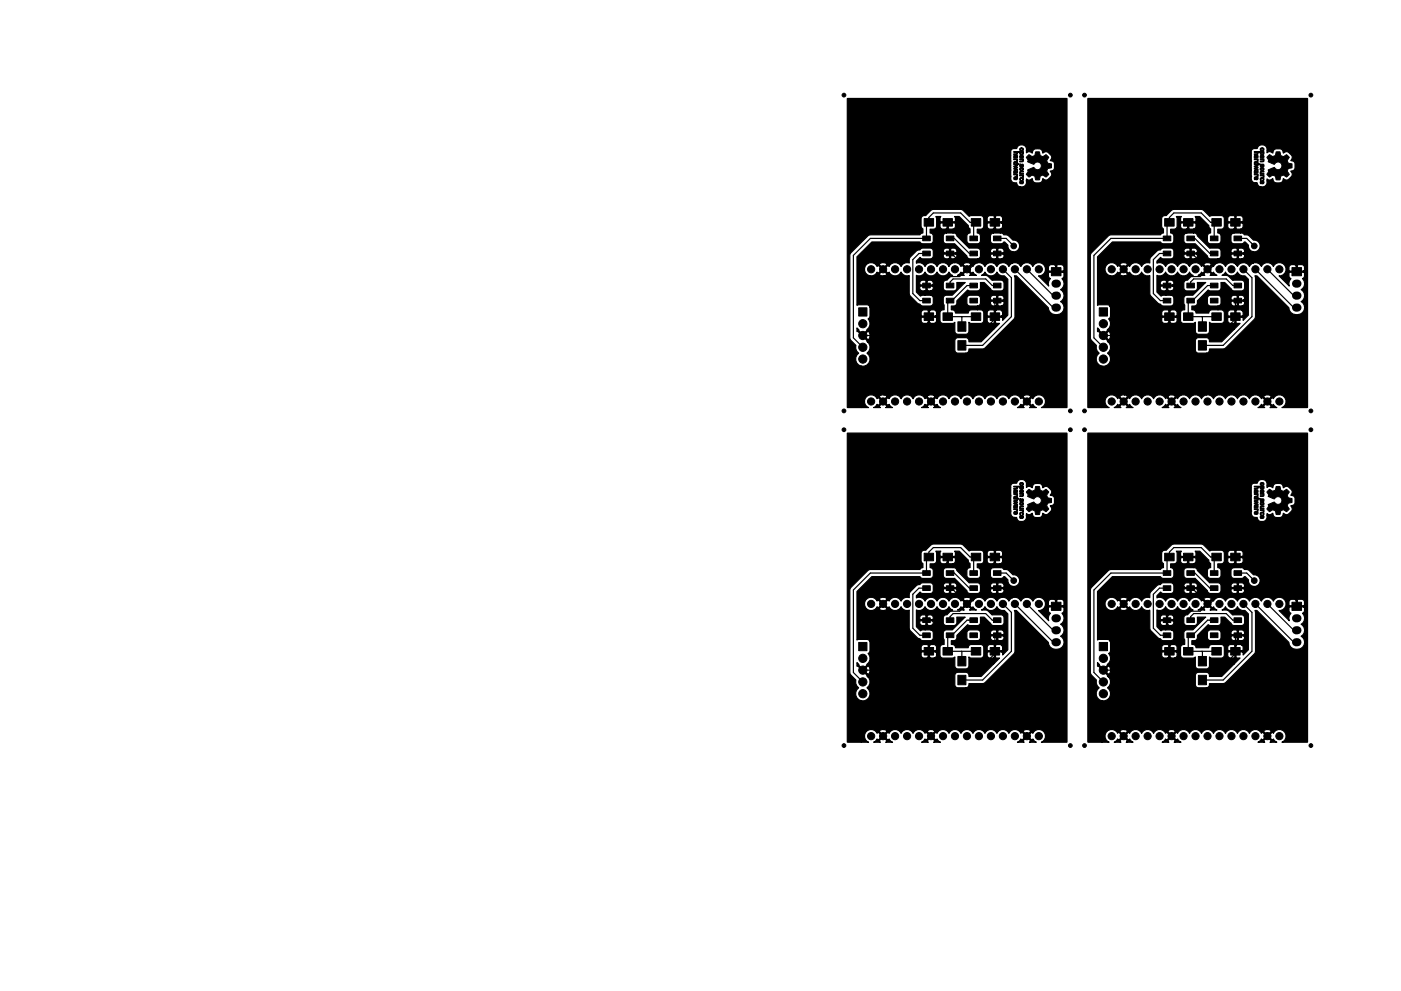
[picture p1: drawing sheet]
<svg xmlns="http://www.w3.org/2000/svg" width="297mm" height="210mm" viewBox="0 0 297 210" stroke-linecap="round" stroke-linejoin="round" font-family="sans-serif">
<g fill="#000" stroke="#000" stroke-width=".21">
<path d="M215 34.4l.3-.1v.1a.18 .18 0 0 0-.1 .3 .18 .18 0 0 0 .3 0 .18 .18 0 0 0 0-.2l-.2-.1v-.1h.3l.1 .4h.4v.2h-1.2zM215 33l.2-.1-.1 .4 .2 .1-.1-.5h.1l.2 .5 .1-.5a.37 .37 0 0 1 .1 .5 .37 .37 0 0 1-.5 .2h-.3zM215 36.2l.2-.1-.1 .4 .1 .1v-.5l.2 .2v.3l.2-.1v-.3a.32 .32 0 0 1 .1 .5 .32 .32 0 0 1-.5 .1h-.3zM215 37.6l.4-.1v.5l.2-.2-.1-.3a.34 .34 0 0 1 .2 .4 .34 .34 0 0 1-.4 .3v-.5l-.2 .4zM214.9 35.2l.8-.2v.2l-.5 .1 .5 .2v.1l-.5 .2 .5 .1v.2l-.8-.2v-.2l.5-.1-.5-.2zM214.9 33.7h.8l-.1 .5a.33 .33 0 0 0-.4-.3h-.3zM214.9 36.9h.8v.6l-.2-.4h-.6zM216.3 36.4l.7-.1v.2h-.5l-.1 .2 .1 .1h.5v.2h-.8zM216.3 33a.22 .22 0 0 1 .2-.1 .22 .22 0 0 1 .2 .2v.3l.1-.2-.1-.3a.35 .35 0 0 1 .3 .4 .35 .35 0 0 1-.5 .3v-.5l-.2 .5zM214.9 32.2h1.7v.1l-.2 .1a.18 .18 0 0 0 .2 .2 .18 .18 0 0 0 .1-.2l-.1-.1v-.1h.4v.1a.37 .37 0 0 1-.4 .5 .37 .37 0 0 1-.4-.5h-.5l-.1 .5h-.7v-.2h.6l.1-.1-.7-.2zM216.2 33.7h.8l-.1 .6h-.7v-.1h.4a.17 .17 0 0 0 .2-.2 .17 .17 0 0 0-.2-.1h-.4zM216.2 35.7l.4-.2v.2h-.2a.18 .18 0 0 0 0 .3 .18 .18 0 0 0 .3 0 .18 .18 0 0 0-.1-.3v-.2a.36 .36 0 0 1 .3 .5 .36 .36 0 0 1-.4 .3 .36 .36 0 0 1-.3-.5z"/>
<path d="M216.3 31.5l.3-.1v.1a.18 .18 0 0 0-.1 .3 .18 .18 0 0 0 .3 0 .18 .18 0 0 0-.1-.3l-.1-.1a.38 .38 0 0 1 .4 .5 .38 .38 0 0 1-.7 .1zM216.2 37.8a.38 .38 0 0 1 .6-.2 .38 .38 0 0 1 0 .7 .27 .27 0 0 0 0-.4 .27 .27 0 0 0-.4 0 .27 .27 0 0 0 0 .4l-.2-.1zM216.2 37.1h.8v.6l-.3-.4h-.5zM216.3 34.8l.2 .5a.3 .3 0 0 1 .1-.5 .3 .3 0 0 1 .4 .2 .3 .3 0 0 1-.2 .4l-.1-.4a.34 .34 0 0 1-.2 .4 .34 .34 0 0 1-.4-.2 .34 .34 0 0 1 .2-.4zM216.2 38.5a.23 .23 0 0 1 .3-.2 .23 .23 0 0 1 .2 .3v.2l.1-.1-.1-.3a.34 .34 0 0 1 .3 .4 .34 .34 0 0 1-.5 .2v-.5l-.2 .5-.1-.1zM218 33a.54 .54 0 0 1 .8 .2 .75 .75 0 0 0 .8-1 .57 .57 0 0 1 .9 .4 .69 .69 0 0 0 .5 .6 .69 .69 0 0 0 .8-.4l.6 .6-.5 .7 .2 .5 .8 .2v.8l-.8 .2-.2 .5 .5 .7a.65 .65 0 0 1-.8 .4 .71 .71 0 0 0-.9-.1 .71 .71 0 0 0-.3 .9 .6 .6 0 0 1-.9-.3 .71 .71 0 0 0-.5-.7 .71 .71 0 0 0-.8 .4 .6 .6 0 0 1-.5-.8 .4 .4 0 0 0 .2-.7l.2-.1a1.26 1.26 0 0 1 1.2-.4 .82 .82 0 0 0 1.2 .1 .82 .82 0 0 0-.1-1.3 .82 .82 0 0 0-1.2 .5l-1.3-.6a.44 .44 0 0 0-.2-.8l-.1-.1zM266 34.4l.3-.1v.1a.18 .18 0 0 0-.1 .3 .18 .18 0 0 0 .3 0 .18 .18 0 0 0 0-.2l-.2-.1v-.1h.3l.1 .4h.4v.2h-1.2zM266 33l.2-.1-.1 .4 .2 .1-.1-.5h.1l.2 .5 .1-.5a.37 .37 0 0 1 .1 .5 .37 .37 0 0 1-.5 .2h-.3zM266 36.2l.2-.1-.1 .4 .1 .1v-.5l.2 .2v.3l.2-.1v-.3a.32 .32 0 0 1 .1 .5 .32 .32 0 0 1-.5 .1h-.3zM266 37.6l.4-.1v.5l.2-.2-.2-.3a.34 .34 0 0 1 .3 .4 .34 .34 0 0 1-.4 .3v-.5l-.2 .4zM265.9 33.7h.8l-.1 .5a.33 .33 0 0 0-.4-.3h-.3zM265.9 35.2l.8-.2v.2l-.5 .1 .5 .2v.1l-.5 .2 .5 .1v.2l-.8-.2v-.2l.5-.1-.5-.2z"/>
<path d="M265.9 36.9h.8v.6l-.2-.4h-.6zM267.3 36.4l.7-.1v.2h-.5l-.1 .2 .1 .1h.5v.2h-.8zM267.3 33a.22 .22 0 0 1 .2-.1 .22 .22 0 0 1 .2 .2v.3l.1-.2-.1-.3a.35 .35 0 0 1 .3 .4 .35 .35 0 0 1-.5 .3v-.5l-.2 .5zM265.9 32.2h1.7v.1a.19 .19 0 0 0-.2 .3 .2 .2 0 0 0 .4 0v-.2l-.2-.1v-.1h.4a.39 .39 0 0 1-.4 .6l-.4-.1v-.4h-.5l-.1 .5h-.7v-.2h.6l.1-.1-.7-.2zM267.2 33.7l.8 .1a.41 .41 0 0 1-.1 .4 .41 .41 0 0 1-.4 .1h-.3v-.1h.4a.17 .17 0 0 0 .2-.2 .17 .17 0 0 0-.2-.1h-.4zM267.2 35.7l.4-.2v.2h-.2a.18 .18 0 0 0 0 .3 .18 .18 0 0 0 .3 0 .18 .18 0 0 0-.1-.3v-.2a.36 .36 0 0 1 .3 .5 .36 .36 0 0 1-.4 .3 .36 .36 0 0 1-.3-.5zM267.3 31.5l.3-.1v.1a.18 .18 0 0 0-.1 .3 .18 .18 0 0 0 .3 0 .18 .18 0 0 0-.1-.3l-.1-.1a.38 .38 0 0 1 .4 .5 .38 .38 0 0 1-.7 .1zM267.2 37.8a.38 .38 0 0 1 .6-.1 .38 .38 0 0 1 0 .6 .27 .27 0 0 0 0-.4 .27 .27 0 0 0-.4 0 .27 .27 0 0 0 0 .4l-.2-.1zM267.3 34.8l.2 .5a.3 .3 0 0 1 .1-.5 .3 .3 0 0 1 .4 .2 .3 .3 0 0 1-.2 .4l-.1-.4a.34 .34 0 0 1-.2 .4 .34 .34 0 0 1-.4-.2 .34 .34 0 0 1 .2-.4zM267.2 38.5a.23 .23 0 0 1 .3-.2 .23 .23 0 0 1 .2 .3v.2l.1-.1-.1-.3a.34 .34 0 0 1 .3 .4 .34 .34 0 0 1-.5 .2v-.5l-.2 .5-.1-.1zM267.2 37.1h.8v.6l-.3-.4h-.5zM269 33a.54 .54 0 0 1 .8 .2 .75 .75 0 0 0 .8-1 .57 .57 0 0 1 .9 .4 .69 .69 0 0 0 .5 .6 .69 .69 0 0 0 .8-.4l.6 .6-.5 .7 .2 .5 .8 .2v.8l-.8 .2-.2 .5 .3 .4a.55 .55 0 0 1-.4 .9 .77 .77 0 0 0-1-.3 .77 .77 0 0 0-.4 .9h-.2a.48 .48 0 0 1-.6-.1 .48 .48 0 0 1-.2-.5v-.2a.82 .82 0 0 0-1.3 .2l-.1-.2a.46 .46 0 0 1-.4-.4 .46 .46 0 0 1 .3-.5l.1-.1-.1-.3 .2-.1a1.26 1.26 0 0 1 1.2-.4 .82 .82 0 0 0 1.2 .1 .82 .82 0 0 0-.1-1.3 .82 .82 0 0 0-1.2 .5l-1.3-.6a.43 .43 0 0 0-.2-.8l-.1-.1z"/>
<path d="M195.6 53.3h1.6v1h-1.6zM195.6 50.1h1.6v1h-1.6zM195.9 46.4h2v1.6h-2zM200.6 53.3h1.6v1h-1.6zM200.6 50.1h1.6v1h-1.6zM199.9 46.4h2v1.6h-2zM205.6 53.3h1.6v1h-1.6zM205.6 50.1h1.6v1h-1.6zM205.9 46.4h2v1.6h-2zM210.6 53.3h1.6v1h-1.6zM210.6 50.1h1.6v1h-1.6zM209.9 46.4h2v1.6h-2z"/>
<path d="M222.9 56.8h2.1v1.7h-2.1zM246.6 53.3h1.6v1h-1.6zM246.6 50.1h1.6v1h-1.6zM246.9 46.4h2v1.6h-2zM251.6 53.3h1.6v1h-1.6zM251.6 50.1h1.6v1h-1.6zM250.9 46.4h2v1.6h-2zM256.6 53.3h1.6v1h-1.6zM256.6 50.1h1.6v1h-1.6zM256.9 46.4h2v1.6h-2zM261.6 53.3h1.6v1h-1.6zM261.6 50.1h1.6v1h-1.6z"/>
<path d="M260.9 46.4h2v1.6h-2zM273.9 56.8h2.1v1.7h-2.1zM182.1 65.3h1.7v1.8h-1.7zM195.9 66.4h2v1.6h-2zM195.6 60.1h1.6v1h-1.6zM195.6 63.3h1.6v1h-1.6zM199.9 66.4h2v1.6h-2zM200.6 60.1h1.6v1h-1.6zM200.6 63.3h1.6v1h-1.6zM203.1 68.3h1.7v2h-1.7zM203.1 72.3h1.7v2h-1.7zM205.6 63.3h1.6v1h-1.6z"/>
<path d="M205.6 60.1h1.6v1h-1.6zM205.9 66.4h2v1.6h-2zM210.6 63.3h1.6v1h-1.6zM210.6 60.1h1.6v1h-1.6zM209.9 66.4h2v1.6h-2zM233.1 65.3h1.7v1.8h-1.7zM246.9 66.4h2v1.6h-2zM246.6 60.1h1.6v1h-1.6zM246.6 63.3h1.6v1h-1.6zM250.9 66.4h2v1.6h-2zM251.6 60.1h1.6v1h-1.6zM251.6 63.3h1.6v1h-1.6z"/>
<path d="M254.1 68.3h1.7v2h-1.7zM254.1 72.3h1.7v2h-1.7zM256.6 63.3h1.6v1h-1.6zM256.6 60.1h1.6v1h-1.6zM256.9 66.4h2v1.6h-2zM261.6 63.3h1.6v1h-1.6zM261.6 60.1h1.6v1h-1.6zM260.9 66.4h2v1.6h-2zM195.9 117.4h2v1.6h-2zM199.9 117.4h2v1.6h-2zM205.9 117.4h2v1.6h-2zM209.9 117.4h2v1.6h-2z"/>
<path d="M215 105.4l.3-.1v.1a.18 .18 0 0 0-.1 .3 .18 .18 0 0 0 .3 0 .18 .18 0 0 0 0-.2l-.2-.1v-.1h.3l.1 .4h.4v.2h-1.2zM215 104l.2-.1-.1 .4 .2 .1-.1-.5h.1l.2 .5 .1-.5a.37 .37 0 0 1 .1 .5 .37 .37 0 0 1-.5 .2h-.3zM215 107.2l.2-.1-.1 .4 .1 .1v-.5l.2 .2v.3l.2-.1v-.3a.32 .32 0 0 1 .1 .5 .32 .32 0 0 1-.5 .1h-.3zM215 108.6l.4-.1v.5l.2-.2-.1-.3a.34 .34 0 0 1 .2 .4 .34 .34 0 0 1-.4 .3v-.5l-.2 .4zM214.9 106.2l.8-.2v.2l-.5 .1 .5 .2v.1l-.5 .2 .5 .1v.2l-.8-.2v-.2l.5-.1-.5-.2zM214.9 104.7h.8l-.1 .5a.33 .33 0 0 0-.4-.3h-.3zM214.9 107.9h.8v.6l-.2-.4h-.6zM216.3 107.4l.7-.1v.2h-.5l-.1 .2 .1 .1h.5v.2h-.8zM216.3 104a.22 .22 0 0 1 .2-.1 .22 .22 0 0 1 .2 .2v.3l.1-.2-.1-.3a.35 .35 0 0 1 .3 .4 .35 .35 0 0 1-.5 .3v-.5l-.2 .5zM214.9 103.2h1.7v.1l-.2 .1a.18 .18 0 0 0 .2 .2 .18 .18 0 0 0 .1-.2l-.1-.1v-.1h.4v.1a.37 .37 0 0 1-.4 .5 .37 .37 0 0 1-.4-.5h-.5v.3l-.1 .2h-.7v-.2h.6l.1-.1-.7-.2zM216.2 104.7h.8l-.1 .6h-.7v-.1h.4a.17 .17 0 0 0 .2-.2 .17 .17 0 0 0-.2-.1h-.4zM216.2 106.7l.4-.2v.2h-.2a.18 .18 0 0 0 0 .3 .18 .18 0 0 0 .3 0 .18 .18 0 0 0-.1-.3v-.2a.36 .36 0 0 1 .3 .5 .36 .36 0 0 1-.4 .3 .36 .36 0 0 1-.3-.5z"/>
<path d="M216.3 102.5l.3-.1v.1a.18 .18 0 0 0-.1 .3 .18 .18 0 0 0 .3 0 .18 .18 0 0 0-.1-.3l-.1-.1a.38 .38 0 0 1 .4 .5 .38 .38 0 0 1-.7 .1zM216.2 108.8a.38 .38 0 0 1 .6-.2 .38 .38 0 0 1 0 .7 .27 .27 0 0 0 0-.4 .27 .27 0 0 0-.4 0 .27 .27 0 0 0 0 .4l-.2-.1zM216.2 108.1h.8v.6l-.3-.4h-.5zM216.3 105.8l.2 .5a.3 .3 0 0 1 .1-.5 .3 .3 0 0 1 .4 .2 .3 .3 0 0 1-.2 .4l-.1-.4a.34 .34 0 0 1-.2 .4 .34 .34 0 0 1-.4-.2 .34 .34 0 0 1 .2-.4zM216.2 109.5a.23 .23 0 0 1 .3-.2 .23 .23 0 0 1 .2 .3v.2l.1-.1-.1-.3a.34 .34 0 0 1 .3 .4 .34 .34 0 0 1-.5 .2v-.5l-.2 .5-.1-.1zM218 104a.54 .54 0 0 1 .8 .2 .75 .75 0 0 0 .8-1 .57 .57 0 0 1 .9 .4 .69 .69 0 0 0 .5 .6 .69 .69 0 0 0 .8-.4l.6 .6-.5 .7 .2 .5 .8 .2v.8l-.8 .2-.2 .5 .5 .7a.65 .65 0 0 1-.8 .4 .71 .71 0 0 0-.9-.1 .71 .71 0 0 0-.3 .9 .6 .6 0 0 1-.9-.3 .71 .71 0 0 0-.5-.7 .71 .71 0 0 0-.8 .4 .6 .6 0 0 1-.5-.8 .4 .4 0 0 0 .2-.7l.2-.1a1.25 1.25 0 0 1 1.2-.4 .82 .82 0 0 0 1.2 .1 .82 .82 0 0 0-.1-1.3 .82 .82 0 0 0-1.2 .5l-1.3-.6a.44 .44 0 0 0-.2-.8l-.1-.1zM246.9 117.4h2v1.6h-2zM250.9 117.4h2v1.6h-2zM256.9 117.4h2v1.6h-2zM260.9 117.4h2v1.6h-2zM266 105.4l.3-.1v.1a.18 .18 0 0 0-.1 .3 .18 .18 0 0 0 .3 0 .18 .18 0 0 0 0-.2l-.2-.1v-.1h.3l.1 .4h.4v.2h-1.2zM266 104l.2-.1-.1 .4 .2 .1-.1-.5h.1l.2 .5 .1-.5a.37 .37 0 0 1 .1 .5 .37 .37 0 0 1-.5 .2h-.3z"/>
<path d="M266 107.2l.2-.1-.1 .4 .1 .1v-.5l.2 .2v.3l.2-.1v-.3a.32 .32 0 0 1 .1 .5 .32 .32 0 0 1-.5 .1h-.3zM266 108.6l.4-.1v.5l.2-.2-.2-.3a.34 .34 0 0 1 .3 .4 .34 .34 0 0 1-.4 .3v-.5l-.2 .4zM265.9 104.7h.8l-.1 .5a.33 .33 0 0 0-.4-.3h-.3zM265.9 106.2l.8-.2v.2l-.5 .1 .5 .2v.1l-.5 .2 .5 .1v.2l-.8-.2v-.2l.5-.1-.5-.2zM265.9 107.9h.8v.6l-.2-.4h-.6zM267.3 107.4l.7-.1v.2h-.5l-.1 .2 .1 .1h.5v.2h-.8zM267.3 104a.22 .22 0 0 1 .2-.1 .22 .22 0 0 1 .2 .2v.3l.1-.2-.1-.3a.35 .35 0 0 1 .3 .4 .35 .35 0 0 1-.5 .3v-.5l-.2 .5zM265.9 103.2h1.7v.1a.19 .19 0 0 0-.2 .3 .2 .2 0 0 0 .4 0v-.2l-.2-.1v-.1h.4a.39 .39 0 0 1-.4 .6l-.4-.1v-.4h-.5l-.1 .5h-.7v-.2h.6l.1-.1-.7-.2zM267.2 104.7h.8l-.1 .6h-.7v-.1h.4a.17 .17 0 0 0 .2-.2 .17 .17 0 0 0-.2-.1h-.4zM267.2 106.7l.4-.2v.2h-.2a.18 .18 0 0 0 0 .3 .18 .18 0 0 0 .3 0 .18 .18 0 0 0-.1-.3v-.2a.36 .36 0 0 1 .3 .5 .36 .36 0 0 1-.4 .3 .36 .36 0 0 1-.3-.5zM267.3 102.5l.3-.1v.1a.18 .18 0 0 0-.1 .3 .18 .18 0 0 0 .3 0 .18 .18 0 0 0-.1-.3l-.1-.1a.38 .38 0 0 1 .4 .5 .38 .38 0 0 1-.7 .1zM267.2 108.8a.38 .38 0 0 1 .6-.1 .38 .38 0 0 1 0 .6 .27 .27 0 0 0 0-.4 .27 .27 0 0 0-.4 0 .27 .27 0 0 0 0 .4l-.2-.1z"/>
<path d="M267.3 105.8l.2 .5a.3 .3 0 0 1 .1-.5 .3 .3 0 0 1 .4 .2 .3 .3 0 0 1-.2 .4l-.1-.4a.34 .34 0 0 1-.2 .4 .34 .34 0 0 1-.4-.2 .34 .34 0 0 1 .2-.4zM267.2 109.5a.23 .23 0 0 1 .3-.2 .23 .23 0 0 1 .2 .3v.2l.1-.1-.1-.3a.34 .34 0 0 1 .3 .4 .34 .34 0 0 1-.5 .2v-.5l-.2 .5-.1-.1zM267.2 108.1h.8v.6l-.3-.4h-.5zM269 104a.54 .54 0 0 1 .8 .2 .75 .75 0 0 0 .8-1 .57 .57 0 0 1 .9 .4 .69 .69 0 0 0 .5 .6 .69 .69 0 0 0 .8-.4l.6 .6-.5 .7 .2 .5 .8 .2v.8l-.8 .2-.2 .5 .3 .4a.55 .55 0 0 1-.4 .9 .77 .77 0 0 0-1-.3 .77 .77 0 0 0-.4 .9h-.2a.48 .48 0 0 1-.6-.1 .48 .48 0 0 1-.2-.5v-.2a.82 .82 0 0 0-1.3 .2l-.1-.2a.46 .46 0 0 1-.4-.4 .46 .46 0 0 1 .3-.5l.1-.1-.1-.3 .2-.1a1.25 1.25 0 0 1 1.2-.4 .82 .82 0 0 0 1.2 .1 .82 .82 0 0 0-.1-1.3 .82 .82 0 0 0-1.2 .5l-1.3-.6a.43 .43 0 0 0-.2-.8l-.1-.1zM182.1 136.3h1.7v1.8h-1.7zM195.6 124.3h1.6v1h-1.6zM195.6 121.1h1.6v1h-1.6zM195.9 137.4h2v1.6h-2zM195.6 131.1h1.6v1h-1.6zM195.6 134.3h1.6v1h-1.6zM199.9 137.4h2v1.6h-2zM200.6 124.3h1.6v1h-1.6z"/>
<path d="M200.6 121.1h1.6v1h-1.6zM200.6 131.1h1.6v1h-1.6zM200.6 134.3h1.6v1h-1.6zM203.1 139.3h1.7v2h-1.7zM205.6 124.3h1.6v1h-1.6zM205.6 121.1h1.6v1h-1.6zM205.6 134.3h1.6v1h-1.6zM205.6 131.1h1.6v1h-1.6zM205.9 137.4h2v1.6h-2zM210.6 124.3h1.6v1h-1.6zM210.6 121.1h1.6v1h-1.6zM210.6 134.3h1.6v1h-1.6z"/>
<path d="M210.6 131.1h1.6v1h-1.6zM209.9 137.4h2v1.6h-2zM222.9 127.8h2.1v1.7h-2.1zM233.1 136.3h1.7v1.8h-1.7zM246.6 124.3h1.6v1h-1.6zM246.6 121.1h1.6v1h-1.6zM246.9 137.4h2v1.6h-2zM246.6 131.1h1.6v1h-1.6zM246.6 134.3h1.6v1h-1.6zM250.9 137.4h2v1.6h-2zM251.6 124.3h1.6v1h-1.6zM251.6 121.1h1.6v1h-1.6z"/>
<path d="M251.6 131.1h1.6v1h-1.6zM251.6 134.3h1.6v1h-1.6zM254.1 139.3h1.7v2h-1.7zM256.6 124.3h1.6v1h-1.6zM256.6 121.1h1.6v1h-1.6zM256.6 134.3h1.6v1h-1.6zM256.6 131.1h1.6v1h-1.6zM256.9 137.4h2v1.6h-2zM261.6 124.3h1.6v1h-1.6zM261.6 121.1h1.6v1h-1.6zM261.6 134.3h1.6v1h-1.6zM261.6 131.1h1.6v1h-1.6z"/>
<path d="M260.9 137.4h2v1.6h-2zM273.9 127.8h2.1v1.7h-2.1zM203.1 143.3h1.7v2h-1.7zM254.1 143.3h1.7v2h-1.7z"/>
<circle cx="178.9" cy="20.2" r=".4"/>
<circle cx="226.9" cy="20.2" r=".4"/>
<circle cx="229.9" cy="20.2" r=".4"/>
<circle cx="277.9" cy="20.2" r=".4"/>
<circle cx="184.7" cy="57.1" r=".76"/>
<circle cx="187.2" cy="57.1" r=".76"/>
<circle cx="189.8" cy="57.1" r=".76"/>
<circle cx="192.3" cy="57.1" r=".76"/>
<circle cx="194.9" cy="57.1" r=".76"/>
<circle cx="197.4" cy="57.1" r=".76"/>
<circle cx="199.9" cy="57.1" r=".76"/>
<circle cx="202.5" cy="57.1" r=".76"/>
<circle cx="205" cy="57.1" r=".76"/>
<circle cx="207.6" cy="57.1" r=".76"/>
<circle cx="210.1" cy="57.1" r=".76"/>
<circle cx="212.6" cy="57.1" r=".76"/>
<circle cx="214.9" cy="52.2" r=".6"/>
<circle cx="215.2" cy="57.1" r=".76"/>
<circle cx="217.7" cy="57.1" r=".76"/>
<circle cx="220.3" cy="57.1" r=".76"/>
<circle cx="235.7" cy="57.1" r=".76"/>
<circle cx="238.2" cy="57.1" r=".76"/>
<circle cx="240.8" cy="57.1" r=".76"/>
<circle cx="243.3" cy="57.1" r=".76"/>
<circle cx="245.9" cy="57.1" r=".76"/>
<circle cx="248.4" cy="57.1" r=".76"/>
<circle cx="250.9" cy="57.1" r=".76"/>
<circle cx="253.5" cy="57.1" r=".76"/>
<circle cx="256" cy="57.1" r=".76"/>
<circle cx="258.6" cy="57.1" r=".76"/>
<circle cx="261.1" cy="57.1" r=".76"/>
<circle cx="263.6" cy="57.1" r=".76"/>
<circle cx="265.9" cy="52.2" r=".6"/>
<circle cx="266.2" cy="57.1" r=".76"/>
<circle cx="268.7" cy="57.1" r=".76"/>
<circle cx="271.3" cy="57.1" r=".76"/>
<circle cx="182.9" cy="76.2" r=".87"/>
<circle cx="182.9" cy="73.7" r=".87"/>
<circle cx="182.9" cy="68.7" r=".87"/>
<circle cx="182.9" cy="71.2" r=".87"/>
<circle cx="233.9" cy="68.7" r=".87"/>
<circle cx="233.9" cy="71.2" r=".87"/>
<circle cx="233.9" cy="76.2" r=".87"/>
<circle cx="233.9" cy="73.7" r=".87"/>
<circle cx="178.9" cy="91.2" r=".4"/>
<circle cx="178.9" cy="87.2" r=".4"/>
<circle cx="184.7" cy="85.2" r=".76"/>
<circle cx="187.2" cy="85.2" r=".76"/>
<circle cx="189.8" cy="85.2" r=".76"/>
<circle cx="192.3" cy="85.2" r=".76"/>
<circle cx="194.9" cy="85.2" r=".76"/>
<circle cx="197.4" cy="85.2" r=".76"/>
<circle cx="199.9" cy="85.2" r=".76"/>
<circle cx="202.5" cy="85.2" r=".76"/>
<circle cx="205" cy="85.2" r=".76"/>
<circle cx="207.6" cy="85.2" r=".76"/>
<circle cx="210.1" cy="85.2" r=".76"/>
<circle cx="212.6" cy="85.2" r=".76"/>
<circle cx="215.2" cy="85.2" r=".76"/>
<circle cx="217.7" cy="85.2" r=".76"/>
<circle cx="220.3" cy="85.2" r=".76"/>
<circle cx="226.9" cy="91.2" r=".4"/>
<circle cx="226.9" cy="87.2" r=".4"/>
<circle cx="229.9" cy="91.2" r=".4"/>
<circle cx="229.9" cy="87.2" r=".4"/>
<circle cx="235.7" cy="85.2" r=".76"/>
<circle cx="238.2" cy="85.2" r=".76"/>
<circle cx="240.8" cy="85.2" r=".76"/>
<circle cx="243.3" cy="85.2" r=".76"/>
<circle cx="245.9" cy="85.2" r=".76"/>
<circle cx="248.4" cy="85.2" r=".76"/>
<circle cx="250.9" cy="85.2" r=".76"/>
<circle cx="253.5" cy="85.2" r=".76"/>
<circle cx="256" cy="85.2" r=".76"/>
<circle cx="258.6" cy="85.2" r=".76"/>
<circle cx="261.1" cy="85.2" r=".76"/>
<circle cx="263.6" cy="85.2" r=".76"/>
<circle cx="266.2" cy="85.2" r=".76"/>
<circle cx="268.7" cy="85.2" r=".76"/>
<circle cx="271.3" cy="85.2" r=".76"/>
<circle cx="277.9" cy="87.2" r=".4"/>
<circle cx="277.9" cy="91.2" r=".4"/>
<circle cx="182.9" cy="139.7" r=".87"/>
<circle cx="184.7" cy="128.1" r=".76"/>
<circle cx="187.2" cy="128.1" r=".76"/>
<circle cx="189.8" cy="128.1" r=".76"/>
<circle cx="192.3" cy="128.1" r=".76"/>
<circle cx="194.9" cy="128.1" r=".76"/>
<circle cx="197.4" cy="128.1" r=".76"/>
<circle cx="199.9" cy="128.1" r=".76"/>
<circle cx="202.5" cy="128.1" r=".76"/>
<circle cx="205" cy="128.1" r=".76"/>
<circle cx="207.6" cy="128.1" r=".76"/>
<circle cx="210.1" cy="128.1" r=".76"/>
<circle cx="212.6" cy="128.1" r=".76"/>
<circle cx="214.9" cy="123.2" r=".6"/>
<circle cx="215.2" cy="128.1" r=".76"/>
<circle cx="217.7" cy="128.1" r=".76"/>
<circle cx="220.3" cy="128.1" r=".76"/>
<circle cx="233.9" cy="139.7" r=".87"/>
<circle cx="235.7" cy="128.1" r=".76"/>
<circle cx="238.2" cy="128.1" r=".76"/>
<circle cx="240.8" cy="128.1" r=".76"/>
<circle cx="243.3" cy="128.1" r=".76"/>
<circle cx="245.9" cy="128.1" r=".76"/>
<circle cx="248.4" cy="128.1" r=".76"/>
<circle cx="250.9" cy="128.1" r=".76"/>
<circle cx="253.5" cy="128.1" r=".76"/>
<circle cx="256" cy="128.1" r=".76"/>
<circle cx="258.6" cy="128.1" r=".76"/>
<circle cx="261.1" cy="128.1" r=".76"/>
<circle cx="263.6" cy="128.1" r=".76"/>
<circle cx="265.9" cy="123.2" r=".6"/>
<circle cx="266.2" cy="128.1" r=".76"/>
<circle cx="268.7" cy="128.1" r=".76"/>
<circle cx="271.3" cy="128.1" r=".76"/>
<circle cx="178.9" cy="158.2" r=".4"/>
<circle cx="182.9" cy="147.2" r=".87"/>
<circle cx="182.9" cy="142.2" r=".87"/>
<circle cx="182.9" cy="144.7" r=".87"/>
<circle cx="184.7" cy="156.2" r=".76"/>
<circle cx="187.2" cy="156.2" r=".76"/>
<circle cx="189.8" cy="156.2" r=".76"/>
<circle cx="192.3" cy="156.2" r=".76"/>
<circle cx="194.9" cy="156.2" r=".76"/>
<circle cx="197.4" cy="156.2" r=".76"/>
<circle cx="199.9" cy="156.2" r=".76"/>
<circle cx="202.5" cy="156.2" r=".76"/>
<circle cx="205" cy="156.2" r=".76"/>
<circle cx="207.6" cy="156.2" r=".76"/>
<circle cx="210.1" cy="156.2" r=".76"/>
<circle cx="212.6" cy="156.2" r=".76"/>
<circle cx="215.2" cy="156.2" r=".76"/>
<circle cx="217.7" cy="156.2" r=".76"/>
<circle cx="220.3" cy="156.2" r=".76"/>
<circle cx="226.9" cy="158.2" r=".4"/>
<circle cx="229.9" cy="158.2" r=".4"/>
<circle cx="233.9" cy="147.2" r=".87"/>
<circle cx="233.9" cy="142.2" r=".87"/>
<circle cx="233.9" cy="144.7" r=".87"/>
<circle cx="235.7" cy="156.2" r=".76"/>
<circle cx="238.2" cy="156.2" r=".76"/>
<circle cx="240.8" cy="156.2" r=".76"/>
<circle cx="243.3" cy="156.2" r=".76"/>
<circle cx="245.9" cy="156.2" r=".76"/>
<circle cx="248.4" cy="156.2" r=".76"/>
<circle cx="250.9" cy="156.2" r=".76"/>
<circle cx="253.5" cy="156.2" r=".76"/>
<circle cx="256" cy="156.2" r=".76"/>
<circle cx="258.6" cy="156.2" r=".76"/>
<circle cx="261.1" cy="156.2" r=".76"/>
<circle cx="263.6" cy="156.2" r=".76"/>
<circle cx="266.2" cy="156.2" r=".76"/>
<circle cx="268.7" cy="156.2" r=".76"/>
<circle cx="271.3" cy="156.2" r=".76"/>
<circle cx="277.9" cy="158.2" r=".4"/>
</g>
<path d="M223.8 60.2h.3M223.8 62.7h.3M223.8 65.3h.3M274.8 60.2h.3M274.8 62.7h.3M274.8 65.3h.3M223.8 131.2h.3M223.8 133.7h.3M223.8 136.3h.3M274.8 131.2h.3M274.8 133.7h.3M274.8 136.3h.3" fill="none" stroke="#000" stroke-width="1.7"/>
<g fill="none" stroke="#000" stroke-width=".25">
<path d="M196.4 53.8h-1.6l-1.3 1.3v7.2l1.5 1.5h1.4M200.9 47.2v1l-1.2 1.3v3.6l.7 .7h1.3l3.3 3.3M201.4 50.6h.9l3.2 3.2h.9M205 57.1l-1.5 1.6h-5.9l-1.2 1.1v1.5l1.8 1.8v1.8l-1.3 1.2v2.1M206.4 50.6v-2.9l.5-.5h-1.2l-2-2h-5.8l-1 .9v1.1l-.5 .5v2.9h-11.9l-3.6 3.6v17.5l2 2M208.9 53.7l-3.4 3.4h-.5M208.9 53.7l12.3 .1 2.7 2.7v1.1M210.9 47.2v1l-2 2v3.5M211.4 50.6h1.9l1.6 1.6M212.6 57.1l1.8 1.8v8.3l-6.1 6.1h-4.4M215.2 57.1l8.1 8.2h.6M217.7 57.1l5.6 5.6h.6"/>
<path d="M247.4 53.8h-1.6l-1.3 1.3v7.2l1.5 1.5h1.4M251.9 47.2v1l-1.2 1.3v3.6l.7 .7h1.3l3.3 3.3M252.4 50.6h.9l3.2 3.2h.9M256 57.1l-1.5 1.6h-5.9l-1.2 1.1v1.5l1.8 1.8v1.8l-1.3 1.2v2.1M257.4 50.6v-2.9l.5-.5h-1.2l-2-2h-5.8l-1 .9v1.1l-.5 .5v2.9h-11.9l-3.6 3.6v17.5l2 2M259.9 53.7l12.3 .1 2.7 2.7v1.1M259.9 53.7l-3.4 3.4h-.5M261.9 47.2v1l-2 2v3.5M262.4 50.6h1.9l1.6 1.6M263.6 57.1l1.8 1.8v8.3l-6.1 6.1h-4.4M266.2 57.1l8.1 8.2h.6M268.7 57.1l5.6 5.6h.6"/>
<path d="M196.9 68.2l-2.9 3h-11.1M201.4 60.6v-.8l.7-.6h6.9l1.4 1.4h1M203.8 67.2l.1 2.1M206.4 60.6h-1.4l-3.2 3.2h-.4l-.5 .5v2.9h6M211.4 63.8l-.5 .5v3.4l-3.6 3.6h-7.3l-3.1-3.1M247.9 68.2l-2.9 3h-11.1M252.4 60.6v-.8l.7-.6h6.9l1.4 1.4h1M254.8 67.2l.1 2.1M257.4 60.6h-1.4l-3.2 3.2h-.4l-.5 .5v2.9h6M262.4 63.8l-.5 .5v3.4l-3.6 3.6h-7.3l-3.1-3.1M200.9 118.2v1l-1.2 1.3v3.6l.7 .7h1.3l3.3 3.3M210.9 118.2v1l-2 2v3.5"/>
<path d="M251.9 118.2v1l-1.2 1.3v3.6l.7 .7h1.3l3.3 3.3M261.9 118.2v1l-2 2v3.5M196.4 124.8h-1.6l-1.3 1.3v7.2l1.5 1.5h1.4M196.9 139.2l-2.9 3h-11.1M201.4 121.6h.9l3.2 3.2h.9M201.4 131.6v-.8l.7-.6h6.9l1.4 1.4h1M203.8 138.2l.1 2.1M205 128.1l-1.5 1.6h-5.9l-1.2 1.1v1.5l1.8 1.8v1.8l-1.3 1.2v2.1M206.4 131.6h-1.4l-3.2 3.2h-.4l-.5 .5v2.9h6M206.4 121.6v-2.9l.5-.5h-1.2l-2-2h-5.8l-1 .9v1.1l-.5 .5v2.9h-11.9l-3.6 3.6v17.5l2 2M208.9 124.7l-3.4 3.4h-.5M208.9 124.7l12.3 .1 2.7 2.7v1.1"/>
<path d="M211.4 134.8l-.5 .5v3.4l-3.6 3.6h-7.3l-3.1-3.1M211.4 121.6h1.9l1.6 1.6M212.6 128.1l1.8 1.8v8.3l-6.1 6.1h-4.4M215.2 128.1l8.1 8.2h.6M217.7 128.1l5.6 5.6h.6M247.4 124.8h-1.6l-1.3 1.3v7.2l1.5 1.5h1.4M247.9 139.2l-2.9 3h-11.1M252.4 121.6h.9l3.2 3.2h.9M252.4 131.6v-.8l.7-.6h6.9l1.4 1.4h1M254.8 138.2l.1 2.1M256 128.1l-1.5 1.6h-5.9l-1.2 1.1v1.5l1.8 1.8v1.8l-1.3 1.2v2.1M257.4 121.6v-2.9l.5-.5h-1.2l-2-2h-5.8l-1 .9v1.1l-.5 .5v2.9h-11.9l-3.6 3.6v17.5l2 2"/>
<path d="M257.4 131.6h-1.4l-3.2 3.2h-.4l-.5 .5v2.9h6M259.9 124.7l-3.4 3.4h-.5M259.9 124.7l12.3 .1 2.7 2.7v1.1M262.4 134.8l-.5 .5v3.4l-3.6 3.6h-7.3l-3.1-3.1M262.4 121.6h1.9l1.6 1.6M263.6 128.1l1.8 1.8v8.3l-6.1 6.1h-4.4M266.2 128.1l8.1 8.2h.6M268.7 128.1l5.6 5.6h.6"/>
</g>
<path d="M179.6 20.9h46.6v65.5l-5.4 .1a1.41 1.41 0 0 0 .5-2.3 1.41 1.41 0 0 0-2.3 .4l-.3-.2-.8 .8 .8 .8 .3-.2 .7 .7h-1.4l.2-.3-.8-.8v-.4l.8-.8-.1-.2a1.06 1.06 0 0 0-1.5 .2l.8 .8v.4l-.8 .8 .2 .3h-1.4l.7-.7 .3 .2 .8-.8-.8-.8-.3 .2v-.2a1.4 1.4 0 0 0-2.5 .2 1.38 1.38 0 0 0-1.3-.8 1.38 1.38 0 0 0-1.2 .8 1.38 1.38 0 0 0-1.3-.8 1.38 1.38 0 0 0-1.3 .8 1.38 1.38 0 0 0-1.2-.8 1.38 1.38 0 0 0-1.3 .8 1.34 1.34 0 0 0-1.5-.8v-8.9h.2a.74 .74 0 0 0 .4-.9h2.9l.6-.2 6.2-6.3 .1-8.6-.1-.4h.4l6.8 6.8a1.66 1.66 0 0 0 1.9 1.4 1.66 1.66 0 0 0 1.3-2l-.6-.7a1.45 1.45 0 0 0 0-2.5 1.46 1.46 0 0 0 .3-2.4l.4-.5v-.7l-.2-.1 .2-1.1-.5-.6h-.9l-.1 .2v1.2h1.3v.3h-1.6v-1.5l-.2-.2h-.8l-.4 .3-.1 1 .1 .1h1.4v.3h-1.4l-.1 .1v.7l.4 .5-.3 .5-.1 .6 .1 .5-2.2-2.2a1.41 1.41 0 0 0 1.3-2.1 1.41 1.41 0 0 0-2.5 .1 1.38 1.38 0 0 0-1.3-.8 1.38 1.38 0 0 0-1.3 .8l-.1-.2v-16.7h.8a1.26 1.26 0 0 0 .5-1.5v-.1l.7 .2 .6-.3 .2 .7 .9 .2 .8-.2 .3-.7 .5 .3 .5-.1 .9-.9v-.3l-.3-.6 .6-.2 .2-.2v-1.4l-.2-.3-.6-.1 .3-.8-.4-.6-.7-.5-.8 .3-.1-.5-.3-.3h-1.4l-.3 .2-.1 .6-.7-.3-.6 .2v-1.1l-.7-.5-.9 .1-.4 .6h-.7a.8 .8 0 0 0-.6 1.1v5.5l.4 .6 .8 .1 .1 .1a.85 .85 0 0 0 .7 .7v16.7l-.8-.6-.8 .1v-2.4a1.25 1.25 0 0 0 1.5-1.2 1.25 1.25 0 0 0-1.4-1.2l-1.2-1.1-.8-.1-.3-.3-.4-.1v-.8l.5-.5v-.6l-.2-.2 .2-1-.5-.6h-.9l-.1 .2v1.2h1.3v.2h-1.3v1.2l.1 .1h.9v.8h-1.5v-.8l.2-.1v-2.6l-.2-.2h-.8l-.5 .6v.6l.2 .2h1.3v.2h-1.3l-.2 .2v.6l.3 .4 1 .1v.8a.65 .65 0 0 0-.6 .7v1l.2 .4 .4 .2h1.6l.8-.4 .7 .7 .2 .9 .8 .5v2.4l-.3 .1-.5 .6-.5-.6-.5-.2h-.5v-.8a.61 .61 0 0 0 .3-1l.2-.4a.68 .68 0 0 0-.5-.9h-.7l-.1 .2v.9h1.1v.2h-1.1v.9l.1 .1h.7v.8a1.32 1.32 0 0 0-1 .8l-.3-.3 .2-3.4-.2-.2-.8 .1a.59 .59 0 0 0-.1 1h1.1v.2h-1.1l-.2 .2a.68 .68 0 0 0 .5 .8h.6v1.3a1.37 1.37 0 0 0-2.3 .3 1.34 1.34 0 0 0-1.6-.7v-.9l.6-.4a2.02 2.02 0 0 0-.1-1.7l-.5-.2-1.7 .1-2.6-2.7-.2-.4-.6-.2v-.8l.5-.5v-.6l-.2-.2h-1.3v1.2l.1 .1h.9v.8h-1.5l.2-2.1h-1.3l-.2 .2v.6l.3 .4 1 .1v.8a.65 .65 0 0 0-.6 .7v1l.2 .4 .4 .2h1.8l2.6 2.6a.64 .64 0 0 0 .6 .6h1.6v.9l-.4 .1-.5 .6-.3-.2-.8 .8 .8 .8 .3-.2 .7 .7h-1.4l.2-.3-.8-.8v-.3l.8-.8a1.01 1.01 0 0 0-1.5-.3l-.1 .3 .8 .8v.3l-.8 .8 .2 .3h-1.4l.7-.7 .3 .2 .8-.8-.8-.8-.3 .2a1.3 1.3 0 0 0-1.3-.8v-.8l.2-.1a.59 .59 0 0 0 .1-.9l.2-.4a.68 .68 0 0 0-.5-.9h-.7l-.1 .2v.9h1.1v.2h-1.1v.9l.1 .1h.7v.8a1.26 1.26 0 0 0-1.2 .8l.1-3.7-.2-.2h-.6a.61 .61 0 0 0-.3 1.1h1.1v.2h-1.1l-.2 .2a.68 .68 0 0 0 .5 .8h.6v1.5a1.39 1.39 0 0 0-1.2-.7 1.39 1.39 0 0 0-1.2 .8 1.38 1.38 0 0 0-1.3-.8 1.38 1.38 0 0 0-1.3 .8 1.33 1.33 0 0 0-1.8-.6v-.5l.8-.8 .5 .3h1.6a.65 .65 0 0 0 .7-.6l-.1-1.3-.3-.3h-2.1l-.4 .3-.7 .2-1.3 1.3-.2 .6v.7a1.33 1.33 0 0 0-1.8 .7 1.38 1.38 0 0 0-1.2-.8 1.38 1.38 0 0 0-1.3 .8l-.3-.2-.8 .8 .8 .8 .3-.2a1.38 1.38 0 0 0 1.3 .9 1.38 1.38 0 0 0 1.2-.9 1.33 1.33 0 0 0 1.8 .8v3.8l.2 .5 1.5 1.5 .9 .6h1.8l.6-.4a2.02 2.02 0 0 0-.1-1.7l-.3-.1v-1l.2-.1a.59 .59 0 0 0 .1-.9l.2-.4a.68 .68 0 0 0-.5-.9h-.7l-.1 .2v.9h1.1v.2h-1.1v.9l.1 .1h.7v1l-1.3-.1 .2-3-.2-.2-.8 .1a.59 .59 0 0 0-.1 1h1.1v.2h-1.1l-.2 .2a.68 .68 0 0 0 .5 .8h.6v.9l-.9 .2-.9-.8v-3.6a1.33 1.33 0 0 0 1.8-.7 1.38 1.38 0 0 0 1.3 .9 1.38 1.38 0 0 0 1.3-.9 1.38 1.38 0 0 0 1.2 .9 1.38 1.38 0 0 0 1.3-.9l.5 .6 .3 .1-1.4 1a.65 .65 0 0 0-.6 .7v1l.2 .4 .4 .2h1.6a.65 .65 0 0 0 .7-.6v-1.2h1.8l-2.8 2.7h-1.3a.65 .65 0 0 0-.6 .7l.2 2.4a.71 .71 0 0 0-.9 .7v1.6l.4 .6h2.2l.5-.2v1.9a.65 .65 0 0 0 .7 .6h1.7l.4-.2 .2-.4v-1.9l.5 .2h2a.65 .65 0 0 0 .7-.6l-.1-1.9-.3-.3-1-.1v-.8l.6-.4a2.02 2.02 0 0 0-.1-1.7l-.5-.2h-1.6l-.6 .4a2.02 2.02 0 0 0 .2 1.7l.4 .2h1.6v.8l-1.5 .1-.4 .3v.3h-2.7a.69 .69 0 0 0-.9-.7v-.8h.5a.65 .65 0 0 0 .7-.6v-.5l2.3-2.3 .4 .2h1.6a.65 .65 0 0 0 .7-.6v-1.2h.8l1.7 1.8h1.8a.65 .65 0 0 0 .7-.6v-1l-.2-.5-.5-.2-1.8 .1-1.1-1-1.2-.1 .7-.7 .1 .2a1.4 1.4 0 0 0 2.5-.2 1.35 1.35 0 0 0 1.5 .8l.8 .7v7.7l-1.1 1.1v-.5l-.2-.2 .2-1-.2-.4v-1l.2-.1a.59 .59 0 0 0 .1-.9l.2-.4a.68 .68 0 0 0-.5-.9h-.7l-.1 .2v.9h1.1v.2h-1.1v.9l.1 .1h.7v1l-.3-.2-1 .1 .2-3-.2-.2-.8 .1a.59 .59 0 0 0-.1 1h1.1v.2h-1.1l-.2 .2a.68 .68 0 0 0 .5 .8h.6v2.2h1.3v.2h-1.3v1.2l.1 .1h.7l-1.3 1.3 .2-4-.2-.2-1 .1-.3 .5v.6l.2 .2h1.3v.2h-1.3l-.2 .2v.6l.3 .4 1 .1v1.3l-2.6 2.6h-2.6v-.2a.65 .65 0 0 0-.6-.7h-1.7l-.5 .2-.2 .5v2a.65 .65 0 0 0 .7 .6h1.7v8.9a1.29 1.29 0 0 0-1.1 .8 1.38 1.38 0 0 0-1.2-.8 1.38 1.38 0 0 0-1.3 .8 1.38 1.38 0 0 0-1.3-.8 1.38 1.38 0 0 0-1.2 .8l-.3-.2-.8 .8 .8 .8 .3-.2 .7 .7h-1.5l.3-.3-.8-.8v-.4l.8-.8-.1-.3v-15.3l.5-.5v-.6l-.2-.2 .2-1-.5-.6h-.9l-.1 .2v1.2h1.3v.2h-1.3v1.2l.1 .1h.9v15.3l-.9-.1-.6 .2v-15.4l.2-.1v-2.6l-.2-.2h-.8l-.5 .6v.6l.2 .2h1.3v.2h-1.3l-.2 .2v.6l.5 .5h.8v15.6l.8 .8v.4l-.8 .8 .2 .3h-1.4l.7-.7 .3 .2 .8-.8-.8-.8-.3 .2-.1-.2a1.4 1.4 0 0 0-2.4 .2 1.38 1.38 0 0 0-1.3-.8 1.38 1.38 0 0 0-1.3 .8 1.38 1.38 0 0 0-1.2-.8 1.38 1.38 0 0 0-1.3 .8l-.3-.2-.8 .8 .8 .8 .3-.2 .7 .7h-1.4l.2-.3-.8-.8v-.4l.8-.8v-.2l-.6-.2v-25.3l.6-.1v-.3l-.8-.8v-.3l.8-.8a1.01 1.01 0 0 0-1.5-.3l-.1 .3 .8 .8v.3l-.8 .8 .1 .3 .9 .1v25.3l-.9 .2-.1 .2 .8 .8v.4l-.8 .8 .3 .3h-1.5l.8-.7 .3 .2 .8-.8-.8-.8-.3 .2a1.41 1.41 0 0 0-2.3-.4 1.41 1.41 0 0 0 .5 2.3h-1.6v-8.8a1.53 1.53 0 0 0 1.7-.9 1.53 1.53 0 0 0-.5-1.9 1.49 1.49 0 0 0 .2-2.3v-.5l.3-.1a1.17 1.17 0 0 0-.3-1.7l-.9 .9 .9 .9v.5l-.2-.2v-.2l-1.9-1.9-.2 .1v-.8l1.2 1.4 .9-.9v-.1a1.5 1.5 0 0 0 .2-2.3l.5-.6-.1-8.6h.6l.5-.2 .5-.6 .3 .2 .8-.8-.8-.8-.3 .2-.1-.2a1.42 1.42 0 0 0-2.4 0 1.42 1.42 0 0 0 .9 2.2v6.6l-.1-.3-.5-.1-2.1 .1v-10.3l3.1-3.2h10.2l.6 .4h1.6l.6-.4a2.02 2.02 0 0 0-.1-1.7l-.5-.2v-.8h1l.3-.4 .1-1.8-.2-.5h1.1l-.2 .4v.6l.2 .2h2.9l.2-.2v-.6l-.2-.4h1l1.9 1.9v.4l.4 .4v.8l-.3 .1-.4 .3a2.02 2.02 0 0 0 .2 1.7l.4 .2h1.6l.6-.4a2.02 2.02 0 0 0-.1-1.7l-.5-.2v-.8h1l.3-.4 .1-1.8a.65 .65 0 0 0-.7-.7h-2l-.4 .2-1.3-1.3-.5-.2h-5.8l-.6 .2-1 1.1h-.4a.65 .65 0 0 0-.6 .7v1.6l.4 .6v.8l-.3 .1-.4 .3-10.8 .1-4 4v17.8l.2 .5 1.1 1.1-.1 .7 .3 .5 .3 .4-.3 .4a1.54 1.54 0 0 0 .9 2.4v8.8h-2.9zM230.6 20.9h46.6v65.5l-5.4 .1a1.4 1.4 0 0 0 .5-2.3 1.4 1.4 0 0 0-2.3 .4l-.3-.2-.8 .8 .8 .8 .3-.2 .7 .7h-1.4l.2-.3-.8-.8v-.4l.8-.8-.1-.2a1.06 1.06 0 0 0-1.5 .2l.8 .8v.4l-.8 .8 .2 .3h-1.4l.7-.7 .3 .2 .8-.8-.8-.8-.3 .2v-.2a1.4 1.4 0 0 0-2.5 .2 1.38 1.38 0 0 0-1.3-.8 1.38 1.38 0 0 0-1.2 .8 1.38 1.38 0 0 0-1.3-.8 1.38 1.38 0 0 0-1.3 .8 1.38 1.38 0 0 0-1.2-.8 1.38 1.38 0 0 0-1.3 .8 1.34 1.34 0 0 0-1.5-.8v-8.9h.2a.74 .74 0 0 0 .4-.9h2.9l.6-.2 6.2-6.3 .1-8.6-.1-.4h.4l6.8 6.8a1.66 1.66 0 0 0 1.9 1.4 1.66 1.66 0 0 0 1.3-2l-.6-.7a1.45 1.45 0 0 0 0-2.5 1.46 1.46 0 0 0 .3-2.4l.4-.5v-.7l-.2-.1 .2-1.1-.5-.6h-.9l-.1 .2v1.2h1.3v.3h-1.6v-1.5l-.1-.2h-.9l-.4 .3-.1 1 .1 .1h1.4v.3h-1.4l-.1 .1v.7l.4 .5-.3 .5-.1 .6 .1 .5-2.2-2.2a1.41 1.41 0 0 0 1.3-2.1 1.41 1.41 0 0 0-2.5 .1 1.38 1.38 0 0 0-1.3-.8 1.38 1.38 0 0 0-1.3 .8l-.1-.2v-16.7h.8a1.27 1.27 0 0 0 .5-1.5v-.1l.7 .2 .6-.3 .2 .7 .8 .2 .9-.2 .3-.7 .5 .3 .5-.1 .9-.9v-.3l-.3-.6 .5-.1 .3-.3v-1.4l-.2-.3-.6-.1 .3-.8-.4-.6-.7-.5-.8 .3-.1-.5-.3-.3h-1.4l-.3 .2-.1 .6-.7-.3-.6 .2v-1.1l-.7-.5-.9 .1-.4 .6h-.7a.8 .8 0 0 0-.6 1.1v5.5l.4 .6 .8 .1 .1 .1a.85 .85 0 0 0 .7 .7v16.7l-.8-.6-.8 .1v-2.4a1.25 1.25 0 0 0 1.5-1.2 1.25 1.25 0 0 0-1.4-1.2l-1.2-1.1-.8-.1-.3-.3-.4-.1v-.8l.5-.5v-.6l-.2-.2 .2-1-.5-.6h-.9l-.1 .2v1.2h1.3v.2h-1.3v1.2l.1 .1h.9v.8h-1.5v-.8l.2-.1v-2.6l-.2-.2h-.8l-.5 .6v.6l.2 .2h1.3v.2h-1.3l-.2 .2v.6l.3 .4 1 .1v.8a.65 .65 0 0 0-.6 .7v1l.2 .4 .4 .2h1.6l.8-.4 .7 .7 .2 .9 .8 .5v2.4l-.3 .1-.5 .6-.5-.6-.5-.2h-.5v-.8a.61 .61 0 0 0 .3-1l.2-.4a.68 .68 0 0 0-.5-.9h-.7l-.1 .2v.9h1.1v.2h-1.1v.9l.1 .1h.7v.8a1.32 1.32 0 0 0-1 .8l-.3-.3 .2-3.4-.2-.2-.8 .1a.59 .59 0 0 0-.1 1h1.1v.2h-1.1l-.2 .2a.68 .68 0 0 0 .5 .8h.6v1.3a1.37 1.37 0 0 0-2.3 .3 1.34 1.34 0 0 0-1.6-.7v-.9l.6-.4a2.03 2.03 0 0 0-.1-1.7l-.5-.2-1.7 .1-2.6-2.7-.2-.4-.6-.2v-.8l.5-.5v-.6l-.2-.2h-1.3v1.2l.1 .1h.9v.8h-1.5l.2-2.1h-1.3l-.2 .2v.6l.3 .4 1 .1v.8a.65 .65 0 0 0-.6 .7v1l.2 .4 .4 .2h1.8l2.6 2.6a.64 .64 0 0 0 .6 .6h1.6v.9l-.4 .1-.5 .6-.3-.2-.8 .8 .8 .8 .3-.2 .7 .7h-1.4l.2-.3-.8-.8v-.3l.8-.8a1.01 1.01 0 0 0-1.5-.3l-.1 .3 .8 .8v.3l-.8 .8 .2 .3h-1.4l.7-.7 .3 .2 .8-.8-.8-.8-.3 .2a1.3 1.3 0 0 0-1.3-.8v-.8l.2-.1a.59 .59 0 0 0 .1-.9l.2-.4a.68 .68 0 0 0-.5-.9h-.7l-.1 .2v.9h1.1v.2h-1.1v.9l.1 .1h.7v.8a1.26 1.26 0 0 0-1.2 .8l.1-3.7-.2-.2h-.6a.61 .61 0 0 0-.3 1.1h1.1v.2h-1.1l-.2 .2a.68 .68 0 0 0 .5 .8h.6v1.5a1.39 1.39 0 0 0-1.2-.7 1.39 1.39 0 0 0-1.2 .8 1.38 1.38 0 0 0-1.3-.8 1.38 1.38 0 0 0-1.3 .8 1.33 1.33 0 0 0-1.8-.6v-.5l.8-.8 .5 .3h1.6a.65 .65 0 0 0 .7-.6l-.1-1.3-.3-.3h-2.1l-.4 .3-.7 .2-1.3 1.3-.2 .6v.7a1.33 1.33 0 0 0-1.8 .7 1.38 1.38 0 0 0-1.2-.8 1.38 1.38 0 0 0-1.3 .8l-.3-.2-.8 .8 .8 .8 .3-.2a1.38 1.38 0 0 0 1.3 .9 1.38 1.38 0 0 0 1.2-.9 1.33 1.33 0 0 0 1.8 .8v3.8l.2 .5 1.5 1.5 .9 .6h1.8l.6-.4a2.02 2.02 0 0 0-.1-1.7l-.3-.1v-1l.2-.1a.59 .59 0 0 0 .1-.9l.2-.4a.68 .68 0 0 0-.5-.9h-.7l-.1 .2v.9h1.1v.2h-1.1v.9l.1 .1h.7v1l-1.3-.1 .2-3-.2-.2-.8 .1a.59 .59 0 0 0-.1 1h1.1v.2h-1.1l-.2 .2a.68 .68 0 0 0 .5 .8h.6v.9l-.9 .2-.9-.8v-3.6a1.33 1.33 0 0 0 1.8-.7 1.38 1.38 0 0 0 1.3 .9 1.38 1.38 0 0 0 1.3-.9 1.38 1.38 0 0 0 1.2 .9 1.38 1.38 0 0 0 1.3-.9l.5 .6 .3 .1-1.4 1a.65 .65 0 0 0-.6 .7v1l.2 .4 .4 .2h1.6a.65 .65 0 0 0 .7-.6v-1.2h1.8l-2.8 2.7h-1.3a.65 .65 0 0 0-.6 .7l.2 2.4a.71 .71 0 0 0-.9 .7v1.6l.4 .6h2.2l.5-.2v1.9a.65 .65 0 0 0 .7 .6h1.7l.4-.2 .2-.4v-1.9l.5 .2h2a.65 .65 0 0 0 .7-.6l-.1-1.9-.3-.3-1-.1v-.8l.6-.4a2.03 2.03 0 0 0-.1-1.7l-.5-.2h-1.6l-.6 .4a2 2 0 0 0 .2 1.7l.4 .2h1.6v.8l-1.5 .1-.4 .3v.3h-2.7a.69 .69 0 0 0-.9-.7v-.8h.5a.65 .65 0 0 0 .7-.6v-.5l2.3-2.3 .4 .2h1.6a.65 .65 0 0 0 .7-.6v-1.2h.8l1.7 1.8h1.8a.65 .65 0 0 0 .7-.6v-1l-.2-.5-.5-.2-1.8 .1-1.1-1-1.2-.1 .7-.7 .1 .2a1.4 1.4 0 0 0 2.5-.2 1.35 1.35 0 0 0 1.5 .8l.8 .7v7.7l-1.1 1.1v-.5l-.2-.2 .2-1-.2-.4v-1l.2-.1a.59 .59 0 0 0 .1-.9l.2-.4a.68 .68 0 0 0-.5-.9h-.7l-.1 .2v.9h1.1v.2h-1.1v.9l.1 .1h.7v1l-.3-.2-1 .1 .2-3-.2-.2-.8 .1a.59 .59 0 0 0-.1 1h1.1v.2h-1.1l-.2 .2a.68 .68 0 0 0 .5 .8h.6v2.2h1.3v.2h-1.3v1.2l.1 .1h.7l-1.3 1.3 .2-4-.2-.2-1 .1-.3 .5v.6l.2 .2h1.3v.2h-1.3l-.2 .2v.6l.3 .4 1 .1v1.3l-2.6 2.6h-2.6v-.2a.65 .65 0 0 0-.6-.7h-1.7l-.5 .2-.2 .5v2a.65 .65 0 0 0 .7 .6h1.7v8.9a1.29 1.29 0 0 0-1.1 .8 1.38 1.38 0 0 0-1.2-.8 1.38 1.38 0 0 0-1.3 .8 1.38 1.38 0 0 0-1.3-.8 1.38 1.38 0 0 0-1.2 .8l-.3-.2-.8 .8 .8 .8 .3-.2 .7 .7h-1.5l.3-.3-.8-.8v-.4l.8-.8-.1-.3v-15.3l.5-.5v-.6l-.2-.2 .2-1-.5-.6h-.9l-.1 .2v1.2h1.3v.2h-1.3v1.2l.1 .1h.9v15.3l-.9-.1-.6 .2v-15.4l.2-.1v-2.6l-.2-.2h-.8l-.5 .6v.6l.2 .2h1.3v.2h-1.3l-.2 .2v.6l.5 .5h.8v15.6l.8 .8v.4l-.8 .8 .2 .3h-1.4l.7-.7 .3 .2 .8-.8-.8-.8-.3 .2-.1-.2a1.4 1.4 0 0 0-2.4 .2 1.38 1.38 0 0 0-1.3-.8 1.38 1.38 0 0 0-1.3 .8 1.38 1.38 0 0 0-1.2-.8 1.38 1.38 0 0 0-1.3 .8l-.3-.2-.8 .8 .8 .8 .3-.2 .7 .7h-1.4l.2-.3-.8-.8v-.4l.8-.8v-.2l-.6-.2v-25.3l.6-.1v-.3l-.8-.8v-.3l.8-.8a1.01 1.01 0 0 0-1.5-.3l-.1 .3 .8 .8v.3l-.8 .8 .1 .3 .9 .1v25.3l-.9 .2-.1 .2 .8 .8v.4l-.8 .8 .3 .3h-1.5l.8-.7 .3 .2 .8-.8-.8-.8-.3 .2a1.41 1.41 0 0 0-2.3-.4 1.41 1.41 0 0 0 .5 2.3h-1.6v-8.8a1.53 1.53 0 0 0 1.7-.9 1.53 1.53 0 0 0-.5-1.9 1.49 1.49 0 0 0 .2-2.3v-.5l.3-.1a1.17 1.17 0 0 0-.3-1.7l-.9 .9 .9 .9v.5l-.2-.2v-.2l-1.9-1.9-.2 .1v-.8l1.2 1.4 .9-.9v-.1a1.5 1.5 0 0 0 .2-2.3l.5-.6-.1-8.6h.6l.5-.2 .5-.6 .3 .2 .8-.8-.8-.8-.3 .2-.1-.2a1.42 1.42 0 0 0-2.4 0 1.42 1.42 0 0 0 .9 2.2v6.6l-.1-.3-.5-.1-2.1 .1v-10.3l3.1-3.2h10.2l.6 .4h1.6l.6-.4a2.02 2.02 0 0 0-.1-1.7l-.5-.2v-.8h1l.3-.4 .1-1.8-.2-.5h1.1l-.2 .4v.6l.2 .2h2.9l.2-.2v-.6l-.2-.4h1l1.9 1.9v.4l.4 .4v.8l-.3 .1-.4 .3a2 2 0 0 0 .2 1.7l.4 .2h1.6l.6-.4a2.03 2.03 0 0 0-.1-1.7l-.5-.2v-.8h1l.3-.4 .1-1.8a.65 .65 0 0 0-.7-.7h-2l-.4 .2-1.3-1.3-.5-.2h-5.8l-.6 .2-1 1.1h-.4a.65 .65 0 0 0-.6 .7v1.6l.4 .6v.8l-.3 .1-.4 .3-10.8 .1-4 4v17.8l.2 .5 1.1 1.1-.1 .7 .3 .5 .3 .4-.3 .4a1.54 1.54 0 0 0 .9 2.4v8.8h-2.9zM179.7 91.9h46.5v65.5l-5.4 .1 .2-.1a1.41 1.41 0 0 0 .2-2.3 1.41 1.41 0 0 0-2.2 .5l-.3-.2-.8 .8 .8 .8 .3-.2 .7 .7h-1.4l.2-.3-.8-.8v-.4l.8-.8-.1-.2a1.06 1.06 0 0 0-1.5 .2l.8 .8v.4l-.8 .8 .2 .3h-1.4l.7-.7 .3 .2 .8-.8-.8-.8-.3 .2v-.2a1.4 1.4 0 0 0-2.5 .2 1.38 1.38 0 0 0-1.3-.8 1.38 1.38 0 0 0-1.2 .8 1.38 1.38 0 0 0-1.3-.8 1.38 1.38 0 0 0-1.3 .8 1.38 1.38 0 0 0-1.2-.8 1.38 1.38 0 0 0-1.3 .8 1.34 1.34 0 0 0-1.5-.8v-8.9h.2a.74 .74 0 0 0 .4-.9h2.9l.6-.2 6.2-6.3 .1-8.6-.1-.4h.4l6.8 6.8a1.66 1.66 0 0 0 1.9 1.4 1.66 1.66 0 0 0 1.3-2l-.6-.7a1.45 1.45 0 0 0 0-2.5 1.46 1.46 0 0 0 .3-2.4l.4-.5v-.7l-.2-.1 .2-1.1-.5-.6h-.9l-.1 .2v1.2h1.3v.3h-1.6v-1.5l-.2-.2h-.8l-.4 .3-.1 1 .1 .1h1.4v.3h-1.4l-.1 .1v.7l.4 .5-.3 .5-.1 .6 .1 .5-2.2-2.2a1.41 1.41 0 0 0 1.3-2.1 1.41 1.41 0 0 0-2.5 .1 1.38 1.38 0 0 0-1.3-.8 1.38 1.38 0 0 0-1.3 .8l-.1-.2v-16.7h.8a1.26 1.26 0 0 0 .5-1.5v-.1l.7 .2 .6-.3 .2 .7 .9 .2 .8-.2 .3-.7 .5 .3 .5-.1 .9-.9v-.3l-.3-.6 .6-.2 .2-.2v-1.4l-.2-.3-.6-.1 .3-.8-.4-.6-.7-.5-.8 .3-.1-.5-.3-.3h-1.4l-.3 .2-.1 .6-.7-.3-.6 .2v-1.1l-.7-.5-.9 .1-.4 .6h-.7a.8 .8 0 0 0-.6 1.1v5.5l.4 .6 .8 .1 .1 .1a.85 .85 0 0 0 .7 .7v16.7l-.8-.6-.8 .1v-2.4a1.25 1.25 0 0 0 1.5-1.2 1.25 1.25 0 0 0-1.4-1.2l-1.2-1.1-.8-.1-.3-.3-.4-.1v-.8l.5-.5v-.6l-.2-.2 .2-1-.5-.6h-.9l-.1 .2v1.2h1.3v.2h-1.3v1.2l.1 .1h.9v.8h-1.5v-.8l.2-.1v-2.6l-.2-.2h-.8l-.5 .6v.6l.2 .2h1.3v.2h-1.3l-.2 .2v.6l.3 .4 1 .1v.8a.65 .65 0 0 0-.6 .7v1l.2 .4 .4 .2h1.6l.8-.4 .7 .7 .2 .9 .8 .5v2.4l-.3 .1-.5 .6-.5-.6-.5-.2h-.5v-.8a.61 .61 0 0 0 .3-1l.2-.4a.68 .68 0 0 0-.5-.9h-.7l-.1 .2v.9h1.1v.2h-1.1v.9l.1 .1h.7v.8a1.32 1.32 0 0 0-1 .8l-.3-.3 .2-3.4-.2-.2-.8 .1a.59 .59 0 0 0-.1 1h1.1v.2h-1.1l-.2 .2a.68 .68 0 0 0 .5 .8h.6v1.3a1.37 1.37 0 0 0-2.3 .3 1.34 1.34 0 0 0-1.6-.7v-.9l.6-.4a2.02 2.02 0 0 0-.1-1.7l-.5-.2-1.7 .1-2.6-2.7-.2-.4-.6-.2v-.8l.5-.5v-.6l-.2-.2h-1.3v1.2l.1 .1h.9v.8h-1.5l.2-2.1h-1.3l-.2 .2v.6l.3 .4 1 .1v.8a.65 .65 0 0 0-.6 .7v1l.2 .4 .4 .2h1.8l2.6 2.6a.64 .64 0 0 0 .6 .6h1.6v.9l-.4 .1-.5 .6-.3-.2-.8 .8 .8 .8 .3-.2 .7 .7h-1.4l.2-.3-.8-.8v-.3l.8-.8a1.01 1.01 0 0 0-1.5-.3l-.1 .3 .8 .8v.3l-.8 .8 .2 .3h-1.4l.7-.7 .3 .2 .8-.8-.8-.8-.3 .2a1.3 1.3 0 0 0-1.3-.8v-.8l.2-.1a.59 .59 0 0 0 .1-.9l.2-.4a.68 .68 0 0 0-.5-.9h-.7l-.1 .2v.9h1.1v.2h-1.1v.9l.1 .1h.7v.8a1.26 1.26 0 0 0-1.2 .8l.1-3.7-.2-.2h-.6a.61 .61 0 0 0-.3 1.1h1.1v.2h-1.1l-.2 .2a.68 .68 0 0 0 .5 .8h.6v1.5a1.39 1.39 0 0 0-1.2-.7 1.39 1.39 0 0 0-1.2 .8 1.38 1.38 0 0 0-1.3-.8 1.38 1.38 0 0 0-1.3 .8 1.33 1.33 0 0 0-1.8-.6v-.5l.8-.8 .5 .3h1.6a.65 .65 0 0 0 .7-.6l-.1-1.3-.3-.3h-2.1l-.4 .3-.7 .2-1.3 1.3-.2 .6v.7a1.33 1.33 0 0 0-1.8 .7 1.38 1.38 0 0 0-1.2-.8 1.38 1.38 0 0 0-1.3 .8l-.3-.2-.8 .8 .8 .8 .3-.2a1.38 1.38 0 0 0 1.3 .9 1.38 1.38 0 0 0 1.2-.9 1.33 1.33 0 0 0 1.8 .8v3.8l.2 .5 1.5 1.5 .9 .6h1.8l.6-.4a2.02 2.02 0 0 0-.1-1.7l-.3-.1v-1l.2-.1a.59 .59 0 0 0 .1-.9l.2-.4a.68 .68 0 0 0-.5-.9h-.7l-.1 .2v.9h1.1v.2h-1.1v.9l.1 .1h.7v1l-1.3-.1 .2-3-.2-.2-.8 .1a.59 .59 0 0 0-.1 1h1.1v.2h-1.1l-.2 .2a.68 .68 0 0 0 .5 .8h.6v.9l-.9 .2-.9-.8v-3.6a1.33 1.33 0 0 0 1.8-.7 1.38 1.38 0 0 0 1.3 .9 1.38 1.38 0 0 0 1.3-.9 1.38 1.38 0 0 0 1.2 .9 1.38 1.38 0 0 0 1.3-.9l.5 .6 .3 .1-1.4 1a.65 .65 0 0 0-.6 .7v1l.2 .4 .4 .2h1.6a.65 .65 0 0 0 .7-.6v-1.2h1.8l-2.8 2.7h-1.3a.65 .65 0 0 0-.6 .7l.2 2.4a.71 .71 0 0 0-.9 .7v1.6l.4 .6h2.2l.5-.2v1.9a.65 .65 0 0 0 .7 .6h1.7l.4-.2 .2-.4v-1.9l.5 .2h2a.65 .65 0 0 0 .7-.6l-.1-1.9-.3-.3-1-.1v-.8l.6-.4a2.02 2.02 0 0 0-.1-1.7l-.5-.2h-1.6l-.6 .4a2.02 2.02 0 0 0 .2 1.7l.4 .2h1.6v.8l-1.5 .1-.4 .3v.3h-2.7a.69 .69 0 0 0-.9-.7v-.8h.5a.65 .65 0 0 0 .7-.6v-.5l2.3-2.3 .4 .2h1.6a.65 .65 0 0 0 .7-.6v-1.2h.8l1.7 1.8h1.8a.65 .65 0 0 0 .7-.6v-1l-.2-.5-.5-.2-1.8 .1-1.1-1-1.2-.1 .7-.7 .1 .2a1.4 1.4 0 0 0 2.5-.2 1.35 1.35 0 0 0 1.5 .8l.8 .7v7.7l-1.1 1.1v-.5l-.2-.2 .2-1-.2-.4v-1l.2-.1a.59 .59 0 0 0 .1-.9l.2-.4a.68 .68 0 0 0-.5-.9h-.7l-.1 .2v.9h1.1v.2h-1.1v.9l.1 .1h.7v1l-.3-.2-1 .1 .2-3-.2-.2-.8 .1a.59 .59 0 0 0-.1 1h1.1v.2h-1.1l-.2 .2a.68 .68 0 0 0 .5 .8h.6v2.2h1.3v.2h-1.3v1.2l.1 .1h.7l-1.3 1.3 .2-4-.2-.2-1 .1-.3 .5v.6l.2 .2h1.3v.2h-1.3l-.2 .2v.6l.3 .4 1 .1v1.3l-2.6 2.6h-2.6v-.2a.65 .65 0 0 0-.6-.7h-1.7l-.5 .2-.2 .5v2a.65 .65 0 0 0 .7 .6h1.7v8.9a1.29 1.29 0 0 0-1.1 .8 1.38 1.38 0 0 0-1.2-.8 1.38 1.38 0 0 0-1.3 .8 1.38 1.38 0 0 0-1.3-.8 1.38 1.38 0 0 0-1.2 .8l-.3-.2-.8 .8 .8 .8 .3-.2 .7 .7h-1.5l.3-.3-.8-.8v-.4l.8-.8-.1-.3v-15.3l.5-.5v-.6l-.2-.2 .2-1-.5-.6h-.9l-.1 .2v1.2h1.3v.2h-1.3v1.2l.1 .1h.9v15.3l-.9-.1-.6 .2v-15.4l.2-.1v-2.6l-.2-.2h-.8l-.5 .6v.6l.2 .2h1.3v.2h-1.3l-.2 .2v.6l.5 .5h.8v15.6l.8 .8v.4l-.8 .8 .2 .3h-1.4l.7-.7 .3 .2 .8-.8-.8-.8-.3 .2-.1-.2a1.4 1.4 0 0 0-2.4 .2 1.38 1.38 0 0 0-1.3-.8 1.38 1.38 0 0 0-1.3 .8 1.38 1.38 0 0 0-1.2-.8 1.38 1.38 0 0 0-1.3 .8l-.3-.2-.8 .8 .8 .8 .3-.2 .7 .7h-1.4l.2-.3-.8-.8v-.4l.8-.8v-.2l-.6-.2v-25.3l.6-.1v-.3l-.8-.8v-.3l.8-.8a1.01 1.01 0 0 0-1.5-.3l-.1 .3 .8 .8v.3l-.8 .8 .1 .3 .9 .1v25.3l-.9 .2-.1 .2 .8 .8v.4l-.8 .8 .3 .3h-1.5l.8-.7 .3 .2 .8-.8-.8-.8-.3 .2a1.4 1.4 0 0 0-2.3-.4 1.4 1.4 0 0 0 .5 2.3h-1.6v-8.8a1.53 1.53 0 0 0 1.7-.9 1.53 1.53 0 0 0-.5-1.9 1.49 1.49 0 0 0 .2-2.3v-.5l.3-.1a1.17 1.17 0 0 0-.3-1.7l-.9 .9 .9 .9v.5l-.2-.2v-.2l-1.9-1.9-.2 .1v-.8l1.2 1.4 .9-.9v-.1a1.5 1.5 0 0 0 .2-2.3l.5-.6-.1-8.6h.6l.5-.2 .5-.6 .3 .2 .8-.8-.8-.8-.3 .2-.1-.2a1.42 1.42 0 0 0-2.4 0 1.42 1.42 0 0 0 .9 2.2v6.6l-.1-.3-.5-.1h-1.7l-.4 .1v-10.3l3.1-3.2h10.2l.6 .4h1.6l.6-.4a2.02 2.02 0 0 0-.1-1.7l-.5-.2v-.8h1l.3-.4 .1-1.8-.2-.5h1.1l-.2 .4v.6l.2 .2h2.9l.2-.2v-.6l-.2-.4h1l1.9 1.9v.4l.4 .4v.8l-.3 .1-.4 .3a2.02 2.02 0 0 0 .2 1.7l.4 .2h1.6l.6-.4a2.02 2.02 0 0 0-.1-1.7l-.5-.2v-.8h1l.3-.4 .1-1.8a.65 .65 0 0 0-.7-.7h-2l-.4 .2-1.3-1.3-.5-.2h-5.8l-.6 .2-1 1.1h-.4a.65 .65 0 0 0-.6 .7v1.6l.4 .6v.8l-.3 .1-.4 .3-10.8 .1-4 4v17.8l.2 .5 1.1 1.1-.1 .7 .3 .5 .3 .4-.3 .4a1.54 1.54 0 0 0 .9 2.4v8.8h-2.9zM230.7 91.9h46.5v65.5l-5.4 .1 .2-.1a1.41 1.41 0 0 0 .2-2.3 1.41 1.41 0 0 0-2.2 .5l-.3-.2-.8 .8 .8 .8 .3-.2 .7 .7h-1.4l.2-.3-.8-.8v-.4l.8-.8-.1-.2a1.06 1.06 0 0 0-1.5 .2l.8 .8v.4l-.8 .8 .2 .3h-1.4l.7-.7 .3 .2 .8-.8-.8-.8-.3 .2v-.2a1.4 1.4 0 0 0-2.5 .2 1.38 1.38 0 0 0-1.3-.8 1.38 1.38 0 0 0-1.2 .8 1.38 1.38 0 0 0-1.3-.8 1.38 1.38 0 0 0-1.3 .8 1.38 1.38 0 0 0-1.2-.8 1.38 1.38 0 0 0-1.3 .8 1.34 1.34 0 0 0-1.5-.8v-8.9h.2a.74 .74 0 0 0 .4-.9h2.9l.6-.2 6.2-6.3 .1-8.6-.1-.4h.4l6.8 6.8a1.66 1.66 0 0 0 1.9 1.4 1.66 1.66 0 0 0 1.3-2l-.6-.7a1.45 1.45 0 0 0 0-2.5 1.46 1.46 0 0 0 .3-2.4l.4-.5v-.7l-.2-.1 .2-1.1-.5-.6h-.9l-.1 .2v1.2h1.3v.3h-1.6v-1.5l-.1-.2h-.9l-.4 .3-.1 1 .1 .1h1.4v.3h-1.4l-.1 .1v.7l.4 .5-.3 .5-.1 .6 .1 .5-2.2-2.2a1.41 1.41 0 0 0 1.3-2.1 1.41 1.41 0 0 0-2.5 .1 1.38 1.38 0 0 0-1.3-.8 1.38 1.38 0 0 0-1.3 .8l-.1-.2v-16.7h.8a1.27 1.27 0 0 0 .5-1.5v-.1l.7 .2 .6-.3 .2 .7 .9 .2 .8-.2 .3-.7 .5 .3 .5-.1 .9-.9v-.3l-.3-.6 .6-.2 .2-.2v-1.4l-.2-.3-.6-.1 .3-.8-.4-.6-.7-.5-.8 .3-.1-.5-.3-.3h-1.4l-.3 .2-.1 .6-.7-.3-.6 .2v-1.1l-.7-.5-.9 .1-.4 .6h-.7a.8 .8 0 0 0-.6 1.1v5.5l.4 .6 .8 .1 .1 .1a.85 .85 0 0 0 .7 .7v16.7l-.8-.6-.8 .1v-2.4a1.25 1.25 0 0 0 1.5-1.2 1.25 1.25 0 0 0-1.4-1.2l-1.2-1.1-.8-.1-.3-.3-.4-.1v-.8l.5-.5v-.6l-.2-.2 .2-1-.5-.6h-.9l-.1 .2v1.2h1.3v.2h-1.3v1.2l.1 .1h.9v.8h-1.5v-.8l.2-.1v-2.6l-.2-.2h-.8l-.5 .6v.6l.2 .2h1.3v.2h-1.3l-.2 .2v.6l.3 .4 1 .1v.8a.65 .65 0 0 0-.6 .7v1l.2 .4 .4 .2h1.6l.8-.4 .7 .7 .2 .9 .8 .5v2.4l-.3 .1-.5 .6-.5-.6-.5-.2h-.5v-.8a.61 .61 0 0 0 .3-1l.2-.4a.68 .68 0 0 0-.5-.9h-.7l-.1 .2v.9h1.1v.2h-1.1v.9l.1 .1h.7v.8a1.32 1.32 0 0 0-1 .8l-.3-.3 .2-3.4-.2-.2-.8 .1a.59 .59 0 0 0-.1 1h1.1v.2h-1.1l-.2 .2a.68 .68 0 0 0 .5 .8h.6v1.3a1.37 1.37 0 0 0-2.3 .3 1.34 1.34 0 0 0-1.6-.7v-.9l.6-.4a2.03 2.03 0 0 0-.1-1.7l-.5-.2-1.7 .1-2.6-2.7-.2-.4-.6-.2v-.8l.5-.5v-.6l-.2-.2h-1.3v1.2l.1 .1h.9v.8h-1.5l.2-2.1h-1.3l-.2 .2v.6l.3 .4 1 .1v.8a.65 .65 0 0 0-.6 .7v1l.2 .4 .4 .2h1.8l2.6 2.6a.64 .64 0 0 0 .6 .6h1.6v.9l-.4 .1-.5 .6-.3-.2-.8 .8 .8 .8 .3-.2 .7 .7h-1.4l.2-.3-.8-.8v-.3l.8-.8a1.01 1.01 0 0 0-1.5-.3l-.1 .3 .8 .8v.3l-.8 .8 .2 .3h-1.4l.7-.7 .3 .2 .8-.8-.8-.8-.3 .2a1.3 1.3 0 0 0-1.3-.8v-.8l.2-.1a.59 .59 0 0 0 .1-.9l.2-.4a.68 .68 0 0 0-.5-.9h-.7l-.1 .2v.9h1.1v.2h-1.1v.9l.1 .1h.7v.8a1.26 1.26 0 0 0-1.2 .8l.1-3.7-.2-.2h-.6a.61 .61 0 0 0-.3 1.1h1.1v.2h-1.1l-.2 .2a.68 .68 0 0 0 .5 .8h.6v1.5a1.39 1.39 0 0 0-1.2-.7 1.39 1.39 0 0 0-1.2 .8 1.38 1.38 0 0 0-1.3-.8 1.38 1.38 0 0 0-1.3 .8 1.33 1.33 0 0 0-1.8-.6v-.5l.8-.8 .5 .3h1.6a.65 .65 0 0 0 .7-.6l-.1-1.3-.3-.3h-2.1l-.4 .3-.7 .2-1.3 1.3-.2 .6v.7a1.33 1.33 0 0 0-1.8 .7 1.38 1.38 0 0 0-1.2-.8 1.38 1.38 0 0 0-1.3 .8l-.3-.2-.8 .8 .8 .8 .3-.2a1.38 1.38 0 0 0 1.3 .9 1.38 1.38 0 0 0 1.2-.9 1.33 1.33 0 0 0 1.8 .8v3.8l.2 .5 1.5 1.5 .9 .6h1.8l.6-.4a2.02 2.02 0 0 0-.1-1.7l-.3-.1v-1l.2-.1a.59 .59 0 0 0 .1-.9l.2-.4a.68 .68 0 0 0-.5-.9h-.7l-.1 .2v.9h1.1v.2h-1.1v.9l.1 .1h.7v1l-1.3-.1 .2-3-.2-.2-.8 .1a.59 .59 0 0 0-.1 1h1.1v.2h-1.1l-.2 .2a.68 .68 0 0 0 .5 .8h.6v.9l-.9 .2-.9-.8v-3.6a1.33 1.33 0 0 0 1.8-.7 1.38 1.38 0 0 0 1.3 .9 1.38 1.38 0 0 0 1.3-.9 1.38 1.38 0 0 0 1.2 .9 1.38 1.38 0 0 0 1.3-.9l.5 .6 .3 .1-1.4 1a.65 .65 0 0 0-.6 .7v1l.2 .4 .4 .2h1.6a.65 .65 0 0 0 .7-.6v-1.2h1.8l-2.8 2.7h-1.3a.65 .65 0 0 0-.6 .7l.2 2.4a.71 .71 0 0 0-.9 .7v1.6l.4 .6h2.2l.5-.2v1.9a.65 .65 0 0 0 .7 .6h1.7l.4-.2 .2-.4v-1.9l.5 .2h2a.65 .65 0 0 0 .7-.6l-.1-1.9-.3-.3-1-.1v-.8l.6-.4a2.03 2.03 0 0 0-.1-1.7l-.5-.2h-1.6l-.6 .4a2 2 0 0 0 .2 1.7l.4 .2h1.6v.8l-1.5 .1-.4 .3v.3h-2.7a.69 .69 0 0 0-.9-.7v-.8h.5a.65 .65 0 0 0 .7-.6v-.5l2.3-2.3 .4 .2h1.6a.65 .65 0 0 0 .7-.6v-1.2h.8l1.7 1.8h1.8a.65 .65 0 0 0 .7-.6v-1l-.2-.5-.5-.2-1.8 .1-1.1-1-1.2-.1 .7-.7 .1 .2a1.4 1.4 0 0 0 2.5-.2 1.35 1.35 0 0 0 1.5 .8l.8 .7v7.7l-1.1 1.1v-.5l-.2-.2 .2-1-.2-.4v-1l.2-.1a.59 .59 0 0 0 .1-.9l.2-.4a.68 .68 0 0 0-.5-.9h-.7l-.1 .2v.9h1.1v.2h-1.1v.9l.1 .1h.7v1l-.3-.2-1 .1 .2-3-.2-.2-.8 .1a.59 .59 0 0 0-.1 1h1.1v.2h-1.1l-.2 .2a.68 .68 0 0 0 .5 .8h.6v2.2h1.3v.2h-1.3v1.2l.1 .1h.7l-1.3 1.3 .2-4-.2-.2-1 .1-.3 .5v.6l.2 .2h1.3v.2h-1.3l-.2 .2v.6l.3 .4 1 .1v1.3l-2.6 2.6h-2.6v-.2a.65 .65 0 0 0-.6-.7h-1.7l-.5 .2-.2 .5v2a.65 .65 0 0 0 .7 .6h1.7v8.9a1.29 1.29 0 0 0-1.1 .8 1.38 1.38 0 0 0-1.2-.8 1.38 1.38 0 0 0-1.3 .8 1.38 1.38 0 0 0-1.3-.8 1.38 1.38 0 0 0-1.2 .8l-.3-.2-.8 .8 .8 .8 .3-.2 .7 .7h-1.5l.3-.3-.8-.8v-.4l.8-.8-.1-.3v-15.3l.5-.5v-.6l-.2-.2 .2-1-.5-.6h-.9l-.1 .2v1.2h1.3v.2h-1.3v1.2l.1 .1h.9v15.3l-.9-.1-.6 .2v-15.4l.2-.1v-2.6l-.2-.2h-.8l-.5 .6v.6l.2 .2h1.3v.2h-1.3l-.2 .2v.6l.5 .5h.8v15.6l.8 .8v.4l-.8 .8 .2 .3h-1.4l.7-.7 .3 .2 .8-.8-.8-.8-.3 .2-.1-.2a1.4 1.4 0 0 0-2.4 .2 1.38 1.38 0 0 0-1.3-.8 1.38 1.38 0 0 0-1.3 .8 1.38 1.38 0 0 0-1.2-.8 1.38 1.38 0 0 0-1.3 .8l-.3-.2-.8 .8 .8 .8 .3-.2 .7 .7h-1.4l.2-.3-.8-.8v-.4l.8-.8v-.2l-.6-.2v-25.3l.6-.1v-.3l-.8-.8v-.3l.8-.8a1.01 1.01 0 0 0-1.5-.3l-.1 .3 .8 .8v.3l-.8 .8 .1 .3 .9 .1v25.3l-.9 .2-.1 .2 .8 .8v.4l-.8 .8 .3 .3h-1.5l.8-.7 .3 .2 .8-.8-.8-.8-.3 .2a1.4 1.4 0 0 0-2.3-.4 1.4 1.4 0 0 0 .5 2.3h-1.6v-8.8a1.53 1.53 0 0 0 1.7-.9 1.53 1.53 0 0 0-.5-1.9 1.49 1.49 0 0 0 .2-2.3v-.5l.3-.1a1.17 1.17 0 0 0-.3-1.7l-.9 .9 .9 .9v.5l-.2-.2v-.2l-1.9-1.9-.2 .1v-.8l1.2 1.4 .9-.9v-.1a1.5 1.5 0 0 0 .2-2.3l.5-.6-.1-8.6h.6l.5-.2 .5-.6 .3 .2 .8-.8-.8-.8-.3 .2-.1-.2a1.42 1.42 0 0 0-2.4 0 1.42 1.42 0 0 0 .9 2.2v6.6l-.1-.3-.5-.1h-1.7l-.4 .1v-10.3l3.1-3.2h10.2l.6 .4h1.6l.6-.4a2.02 2.02 0 0 0-.1-1.7l-.5-.2v-.8h1l.3-.4 .1-1.8-.2-.5h1.1l-.2 .4v.6l.2 .2h2.9l.2-.2v-.6l-.2-.4h1l1.9 1.9v.4l.4 .4v.8l-.3 .1-.4 .3a2 2 0 0 0 .2 1.7l.4 .2h1.6l.6-.4a2.03 2.03 0 0 0-.1-1.7l-.5-.2v-.8h1l.3-.4 .1-1.8a.65 .65 0 0 0-.7-.7h-2l-.4 .2-1.3-1.3-.5-.2h-5.8l-.6 .2-1 1.1h-.4a.65 .65 0 0 0-.6 .7v1.6l.4 .6v.8l-.3 .1-.4 .3-10.8 .1-4 4v17.8l.2 .5 1.1 1.1-.1 .7 .3 .5 .3 .4-.3 .4a1.54 1.54 0 0 0 .9 2.4v8.8h-2.9z" fill="#000" stroke="#000" stroke-width=".25"/>
</svg>
